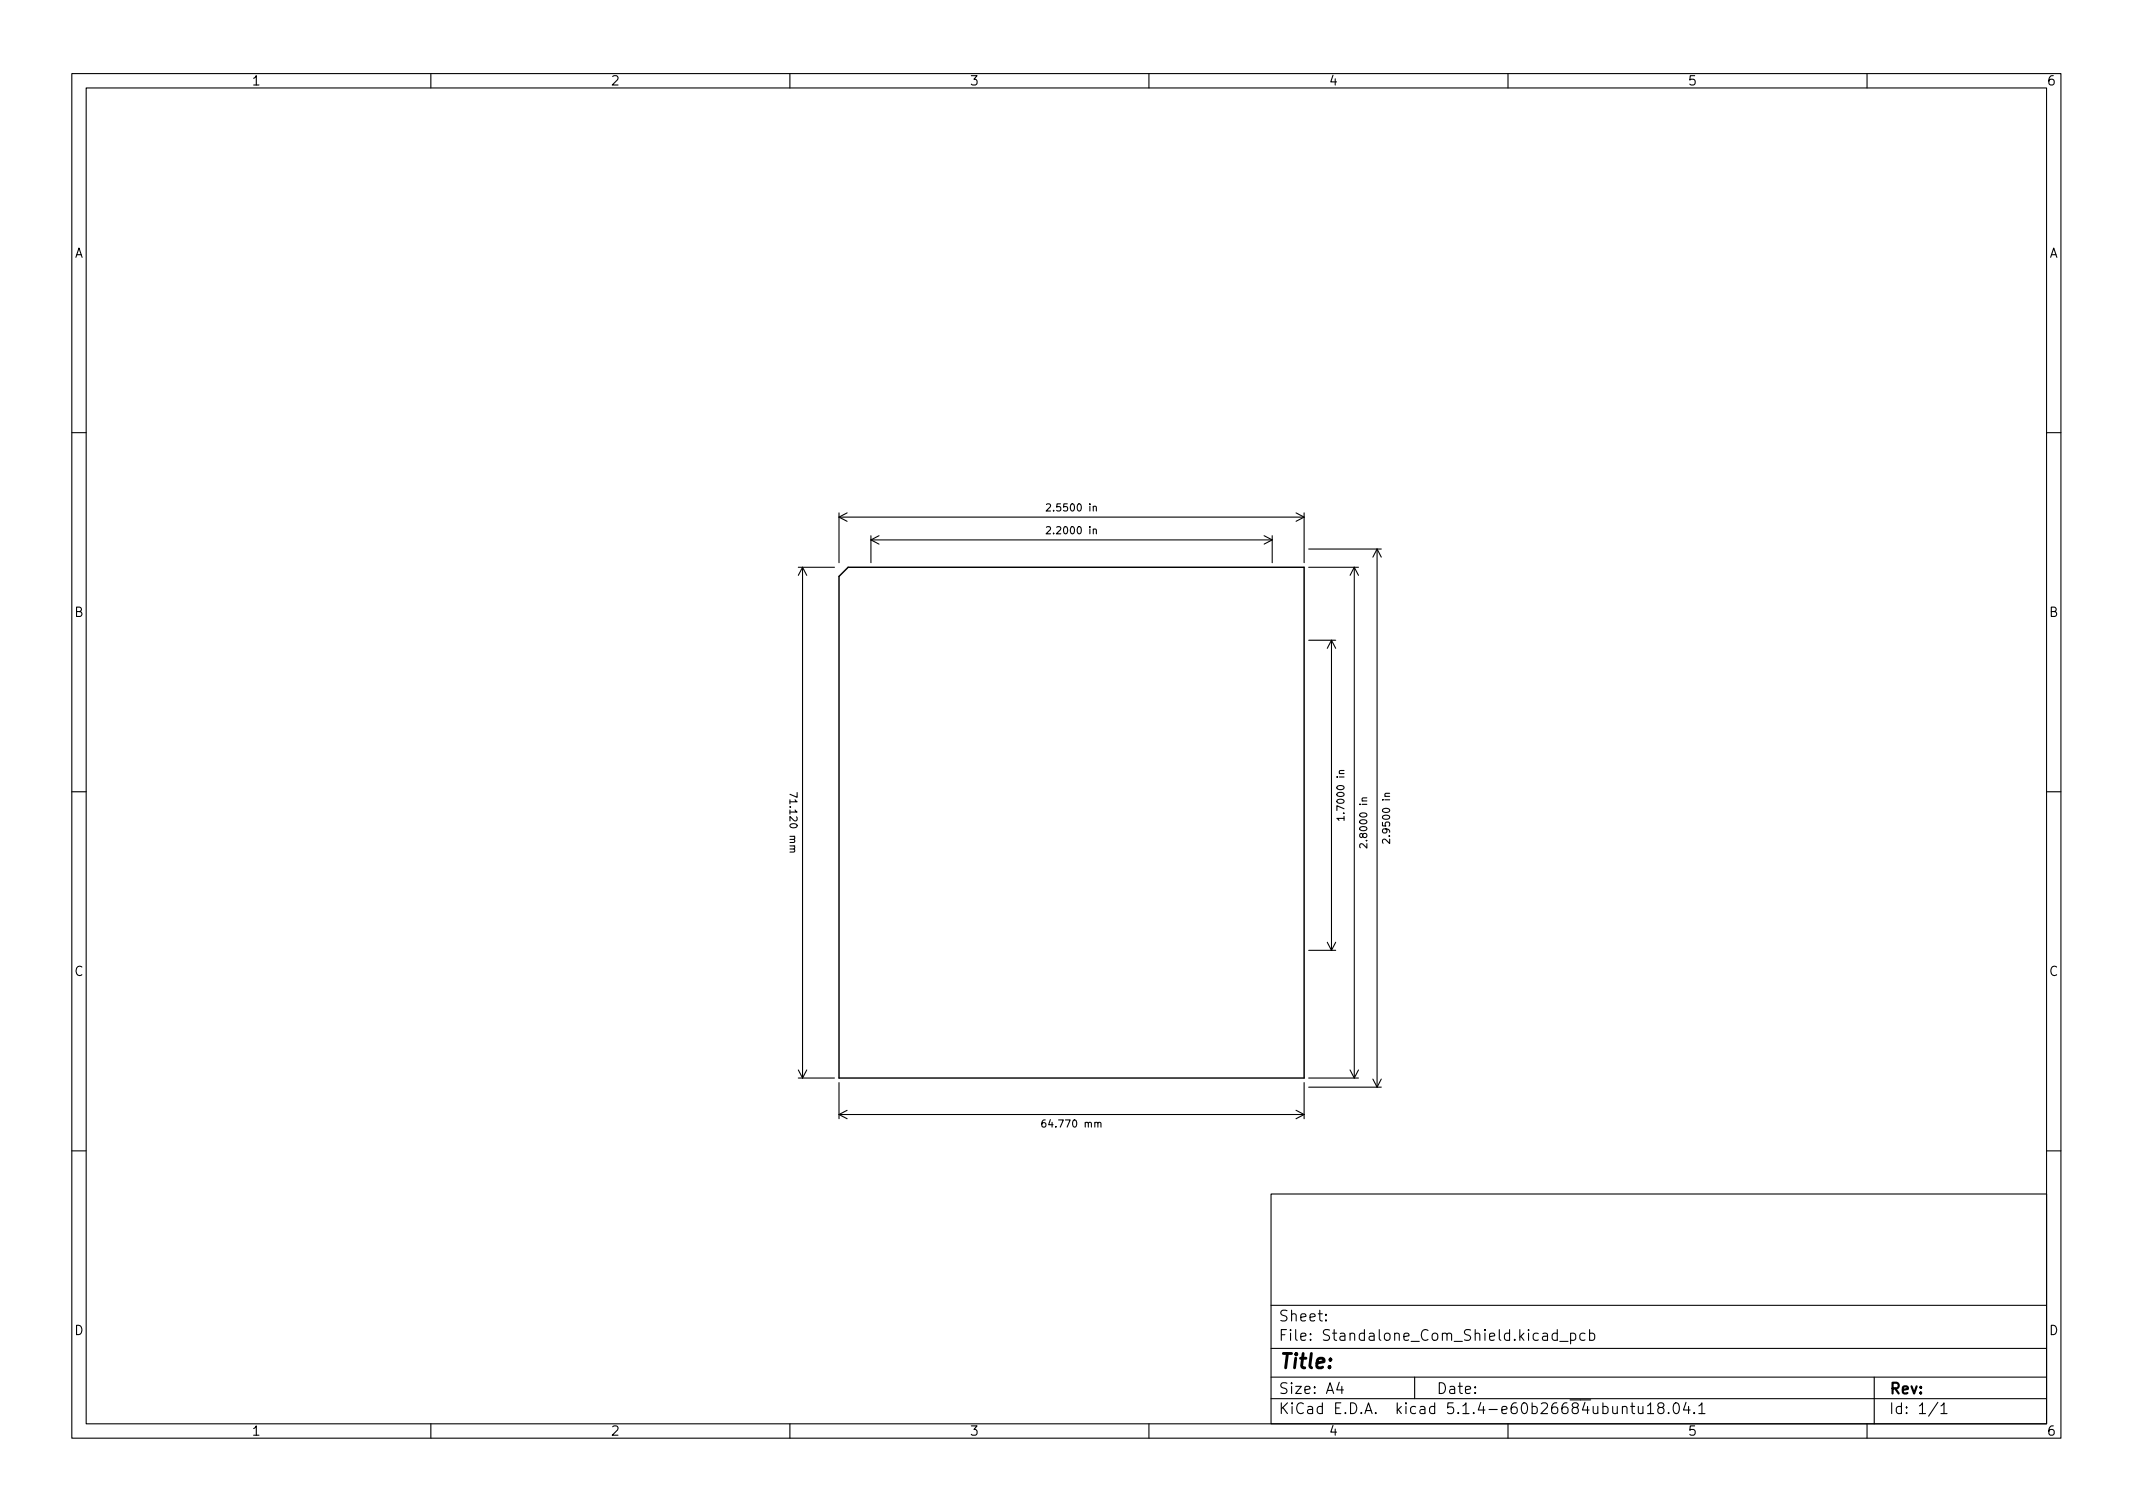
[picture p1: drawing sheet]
<svg xmlns="http://www.w3.org/2000/svg" width="297mm" height="210mm" viewBox="0 0 297 210" stroke-linecap="round" stroke-linejoin="round" font-family="sans-serif">
<defs><g id="words">
<text font-size="2.8" x="178" y="190.6">Title:</text>
<g font-size="2.1">
<text x="178" y="184">Sheet:</text>
<text x="178" y="186.7">File: Standalone_Com_Shield.kicad_pcb</text>
<text x="178" y="196.9">KiCad E.D.A. kicad 5.1.4-e60b26684ubuntu18.04.1</text>
<text x="178" y="194.1">Size: A4</text>
<text x="200" y="194.1">Date:</text>
<text x="263" y="194.1">Rev:</text>
<text x="263" y="196.9">Id: 1/1</text>
</g>
<g font-size="1.8">
<text x="35" y="11.9">1</text>
<text x="85" y="11.9">2</text>
<text x="135" y="11.9">3</text>
<text x="185" y="11.9">4</text>
<text x="235" y="11.9">5</text>
<text x="285" y="11.9">6</text>
<text x="10.3" y="35.9">A</text>
<text x="285.3" y="35.9">A</text>
<text x="10.3" y="85.9">B</text>
<text x="285.3" y="85.9">B</text>
<text x="10.3" y="135.9">C</text>
<text x="285.3" y="135.9">C</text>
<text x="10.3" y="185.9">D</text>
<text x="285.3" y="185.9">D</text>
<text x="35" y="199.9">1</text>
<text x="85" y="199.9">2</text>
<text x="135" y="199.9">3</text>
<text x="185" y="199.9">4</text>
<text x="235" y="199.9">5</text>
<text x="285" y="199.9">6</text>
</g>
<g font-size="1.4">
<text x="146.3" y="71.2">2.5500 in</text>
<text x="146.3" y="74.4">2.2000 in</text>
<text x="110" y="111" transform="rotate(90 110 111)">71.120 mm</text>
<text x="187.2" y="113.7" transform="rotate(-90 187.2 113.7)">1.7000 in</text>
<text x="190.4" y="117.5" transform="rotate(-90 190.4 117.5)">2.8000 in</text>
<text x="193.6" y="116.9" transform="rotate(-90 193.6 116.9)">2.9500 in</text>
<text x="145.7" y="157">64.770 mm</text>
</g>
</g></defs>
<g fill="none" stroke="#000" stroke-width=".15">
<path d="M10 10.2h277v190.1h-277zM12 12.2h273v186.1h-273zM60 10.2v2M110 10.2v2M160 10.2v2M210 10.2v2M260 10.2v2M10 60.2h2M111.2 79h5M111.8 79v71.1M111.8 79l-.6 1.1M111.8 79l.5 1.1"/>
<path d="M116.8 71.4v7M116.8 72h64.8M116.8 72l1.2 .6M118 71.4l-1.2 .6M121.3 75.2h55.9M121.3 74.6v3.8M121.3 75.2l1.1 .6M122.4 74.6l-1.1 .6M145.7 73.4l.4-.1 .2 .3-.6 .7h.6M145.7 70.3l.4-.1 .2 .2-.6 .8h.6M152.2 73.8l.2-.1h.2l.1 .6M152.2 70.6l.2-.1h.2l.1 .7"/>
<path d="M176 74.6l1.2 .6M177.2 74.6v3.8M177.2 75.2l-1.2 .6M180.5 71.4l1.1 .6M181.6 71.4v7M181.6 72l-1.1 .6M182.2 79h7M182.2 76.4h10.2M188.6 79v71.1M188.6 79l.6 1.1M188.6 79l-.6 1.1M191.8 76.4v75"/>
<path d="M191.8 76.4l.6 1.2M191.8 76.4l-.6 1.2M285 60.2h2M182.2 89.1h3.8M185.4 89.1v43.2M185.4 89.1l.6 1.2M185.4 89.1l-.6 1.2M10 110.2h2M110.5 118.2l.2 .2-.1 .2h-.6M111 110.4v.6l-1-.4M187.2 114h-1l.3 .2M187.2 107.3h-.6l-.1 .3 .1 .1"/>
<path d="M187.2 113.7v.5M190.3 117.5v.6l-.7-.6-.3 .2 .1 .3M190.3 111.1h-.6v.3l.1 .1M193.5 116.8v.7l-.7-.7-.3 .2 .1 .4M193.5 110.5h-.6v.2l.1 .2M285 110.2h2M182.2 132.3h3.8M184.8 131.2l.6 1.1M186 131.2l-.6 1.1M111.2 150.1h5M111.2 149l.6 1.1M112.3 149l-.5 1.1"/>
<path d="M116.8 155.2h64.8M116.8 150.7v5.1M116.8 155.2l1.2 .6M118 154.6l-1.2 .6M145.6 155.9l-.3 .1a.67 .67 0 0 0 0 .9l.3-.1 .1-.3-.2-.2-.3 .1-.1 .1M152.9 156.4l.1-.1h.3v.6M180.5 154.6l1.1 .6M181.6 150.7v5.1M181.6 155.2l-1.1 .6M182.2 150.1h7M182.2 151.4h10.2M188 149l.6 1.1"/>
<path d="M189.2 149l-.6 1.1M191.2 150.3l.6 1.1M192.4 150.3l-.6 1.1M10 160.2h2M177 166.3h108v32h-108zM285 160.2h2M60 198.3v2M110 198.3v2M160 198.3v2M177 194.8h108M177 191.8h108M177 187.8h108"/>
<path d="M177 181.8h108M184.6 183.8l.1 .1h-.1v-.1v.1M184.6 183l.1 .1h-.1v-.1v.1M186.5 192.5l-.4 1h1M186.9 193v1M197 191.8v3M210 198.3v2M216.9 185.7l-.5-.1-.3 .3v.4l.2 .3h.1h.5M216.9 185.1v1.5M217.2 186.8h1.2M218.7 185.7l.4-.1 .3 .3v.4l-.1 .3h-.2h-.4M218.7 185.6v1.5"/>
<path d="M220.7 185.7l-.4-.1-.3 .3v.4l.1 .3h.2h.4M221.4 185.7l.4-.1 .3 .3v.4l-.2 .3h-.1h-.4M221.4 185.1v1.5M225.9 196a.37 .37 0 0 1 .7 0v.8M227.1 195.8h.5M227.3 195.3v1.3l.1 .2h.2M228.1 195.8l.1 1a.41 .41 0 0 0 .6-.1M228.8 195.8v1M229.4 195.8l.5-.5v1.5M229.4 196.8h.9M231.1 196l-.1-.1a.31 .31 0 0 1-.1-.3 .31 .31 0 0 1 .2-.3h.3l.3 .3-.1 .3-.5 .1-.2 .3v.4l.2 .1h.3l.3-.3v-.2l-.3-.3M232.4 196.7v.1h-.1l.1-.1v.1"/>
<path d="M233.2 195.4a.36 .36 0 0 1 .6 .2 .77 .77 0 0 1-.4 1.2 1 1 0 0 1-.2-1.4zM234.8 195.3l-.4 1h1M235.1 195.8v1M235.9 196.7l.1 .1h-.1v-.1v.1M236.6 195.8l.4-.5v1.5M236.6 196.8h.8M260 198.3v2M261 191.8v6.5M269.9 195.3l-1.3 1.9M270.3 195.8l.4-.5v1.5M270.3 196.8h.8"/>
</g>
<path d="M118.1 79h63.5v71.1h-64.8v-69.8z" fill="none" stroke="#000" stroke-width=".2"/>
<use href="#words"/>
</svg>
